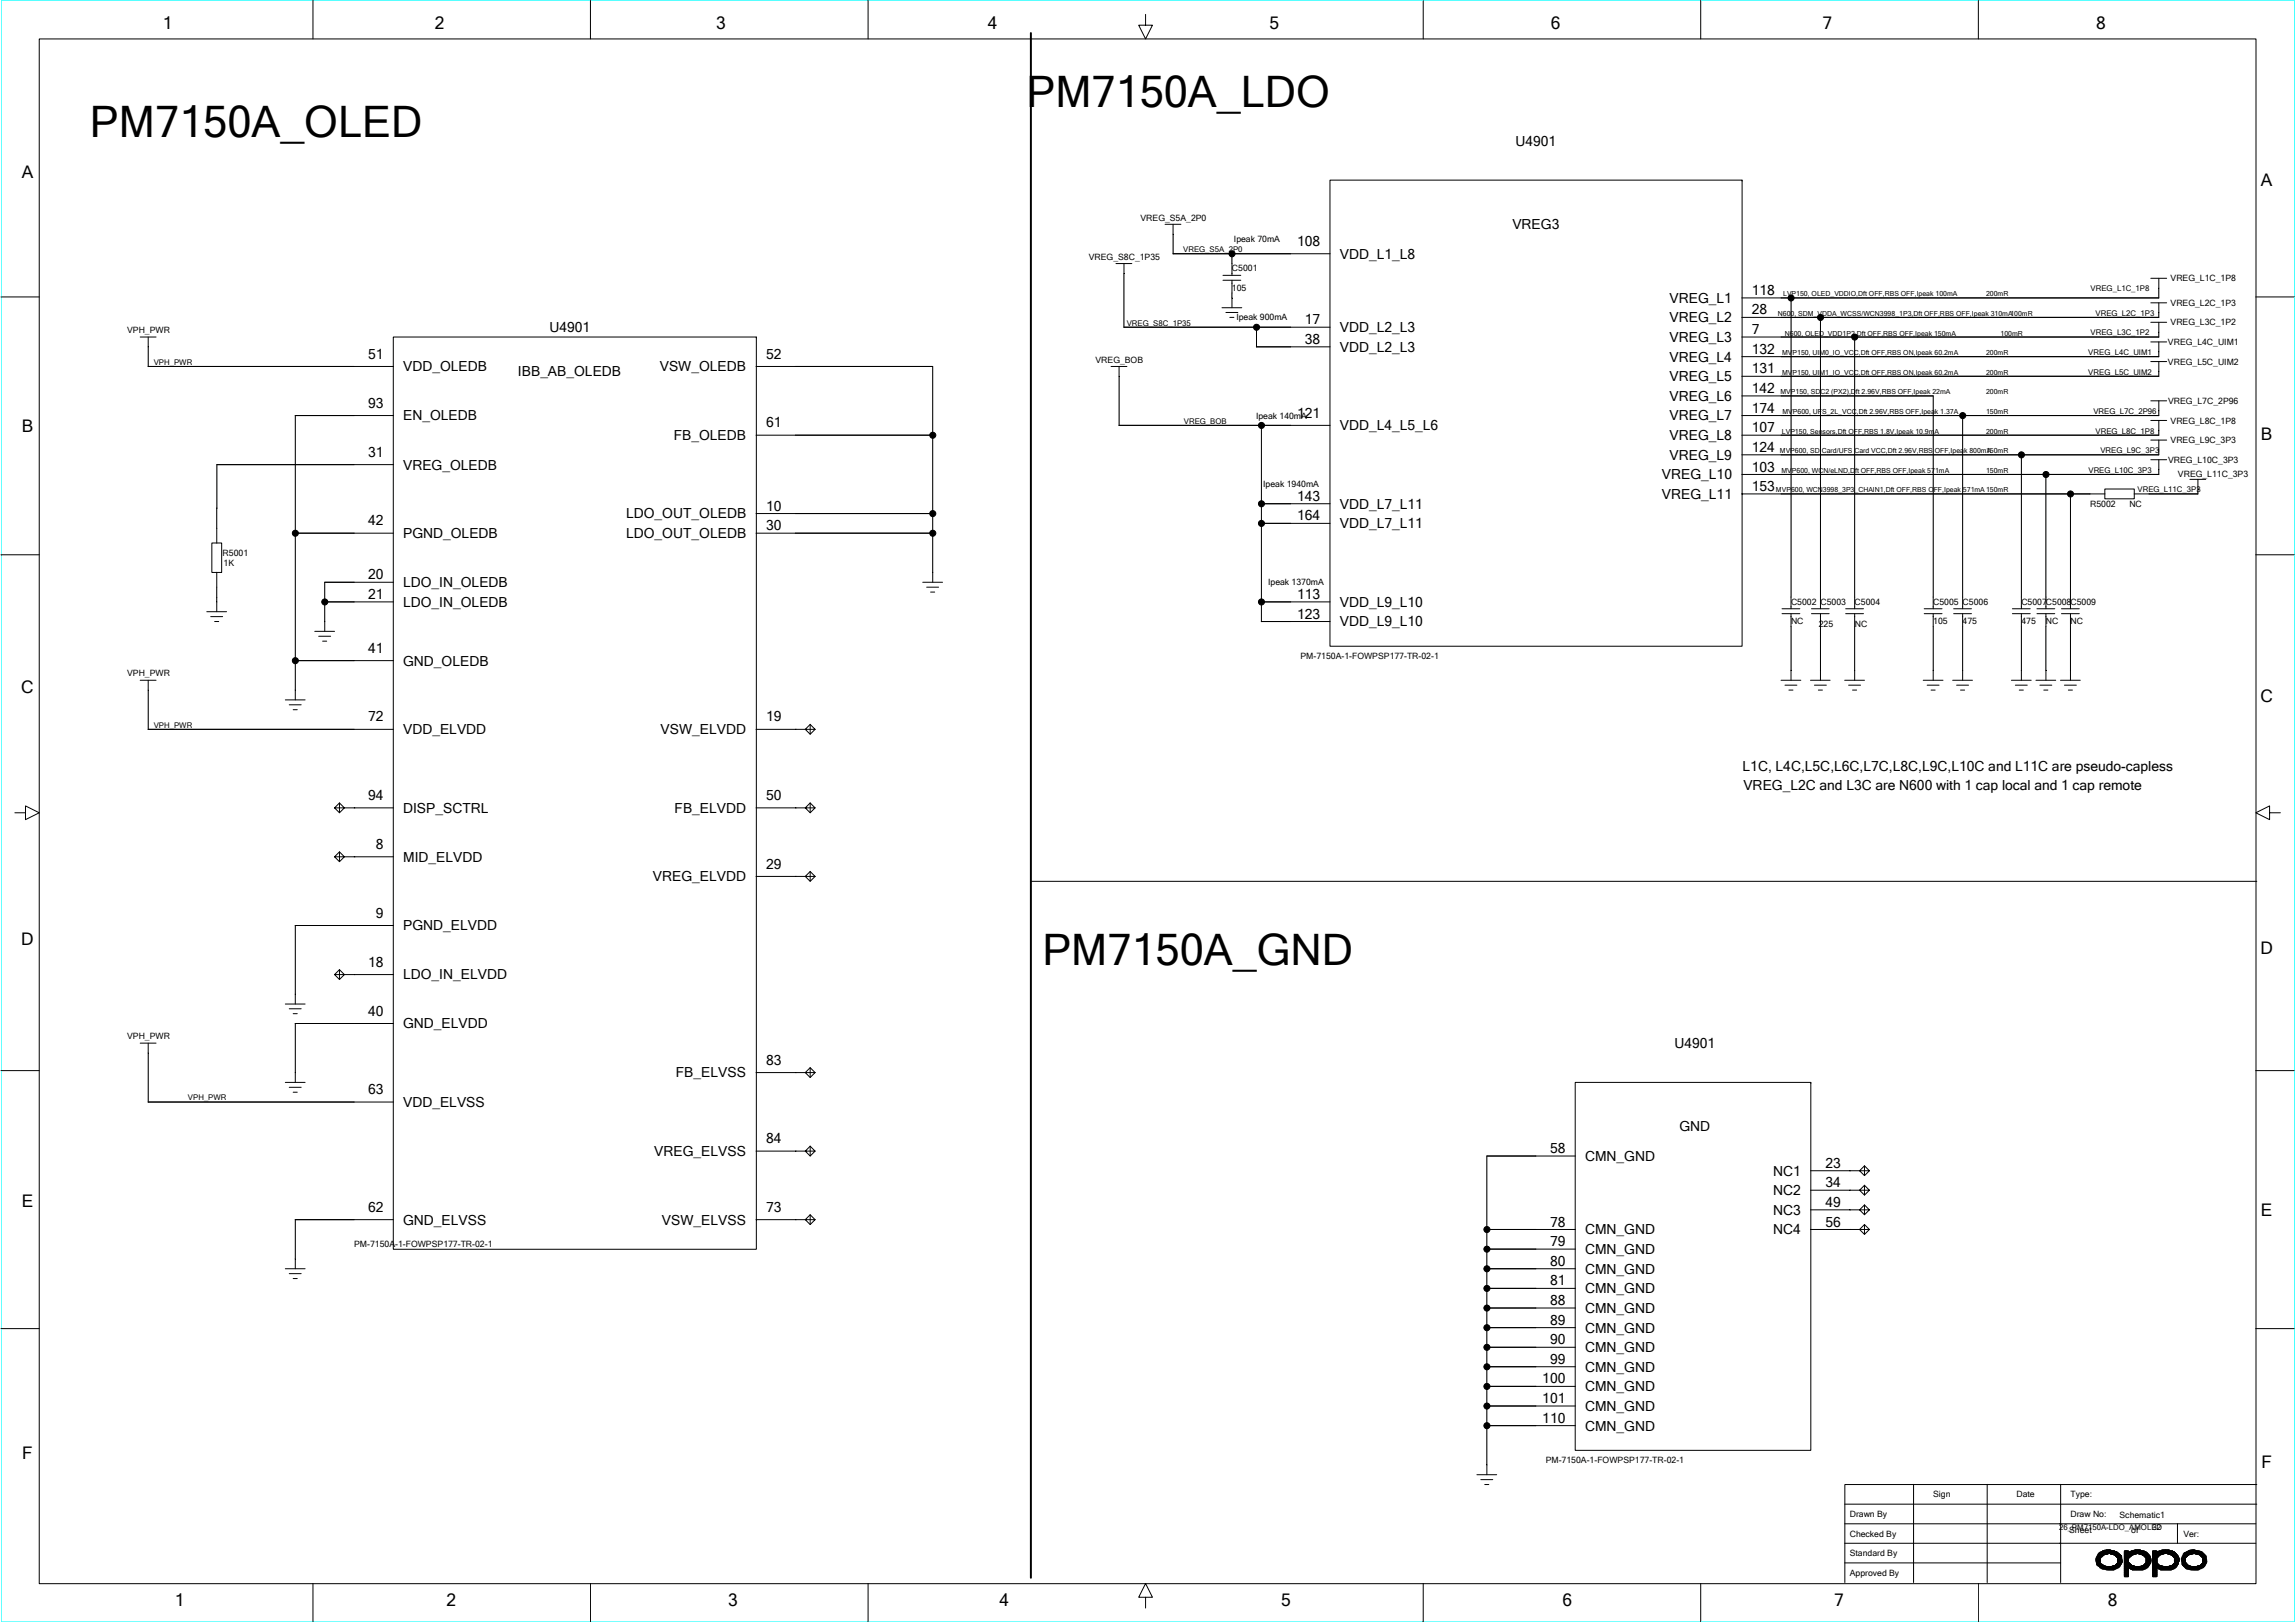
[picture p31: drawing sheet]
<svg xmlns="http://www.w3.org/2000/svg" width="297mm" height="210mm" viewBox="0 0 297 210" stroke-linecap="round" stroke-linejoin="round" font-family="sans-serif">
<defs><g id="words">
<g font-size="5.6">
<text x="11.6" y="17.7">PM7150A_OLED</text>
<text x="132.8" y="13.9">PM7150A_LDO</text>
<text x="134.8" y="124.9">PM7150A_GND</text>
</g>
<g font-size="2.2">
<text x="21.1" y="3.8">1</text>
<text x="56.2" y="3.8">2</text>
<text x="92.7" y="3.8">3</text>
<text x="127.8" y="3.8">4</text>
<text x="164.2" y="3.8">5</text>
<text x="200.6" y="3.8">6</text>
<text x="235.8" y="3.8">7</text>
<text x="271.2" y="3.8">8</text>
<text x="2.8" y="23">A</text>
<text x="292.5" y="24.1">A</text>
<text x="2.8" y="55.8">B</text>
<text x="292.5" y="57">B</text>
<text x="2.7" y="89.7">C</text>
<text x="292.4" y="90.8">C</text>
<text x="2.7" y="122.3">D</text>
<text x="292.4" y="123.5">D</text>
<text x="2.8" y="156.2">E</text>
<text x="292.5" y="157.3">E</text>
<text x="2.9" y="188.8">F</text>
<text x="292.6" y="189.9">F</text>
<text x="22.6" y="207.8">1</text>
<text x="57.8" y="207.8">2</text>
<text x="94.2" y="207.8">3</text>
<text x="129.3" y="207.8">4</text>
<text x="165.7" y="207.8">5</text>
<text x="202.2" y="207.8">6</text>
<text x="237.3" y="207.8">7</text>
<text x="272.7" y="207.8">8</text>
</g>
<g font-size="1.8">
<text x="196.1" y="18.9">U4901</text>
<text x="195.7" y="29.7">VREG3</text>
<text x="167.8" y="31.8">108</text>
<text x="173.3" y="33.5">VDD_L1_L8</text>
<text x="168.8" y="42">17</text>
<text x="216" y="39.2">VREG_L1</text>
<text x="216" y="41.7">VREG_L2</text>
<text x="226.6" y="40.7">28</text>
<text x="226.6" y="38.2">118</text>
<text x="47.6" y="46.4">51</text>
<text x="71.1" y="43">U4901</text>
<text x="99.1" y="46.4">52</text>
<text x="168.8" y="44.5">38</text>
<text x="173.3" y="43">VDD_L2_L3</text>
<text x="173.3" y="45.5">VDD_L2_L3</text>
<text x="216" y="44.2">VREG_L3</text>
<text x="216" y="46.8">VREG_L4</text>
<text x="226.6" y="45.8">132</text>
<text x="226.6" y="43.2">7</text>
<text x="47.6" y="52.7">93</text>
<text x="52.2" y="48">VDD_OLEDB</text>
<text x="67" y="48.7">IBB_AB_OLEDB</text>
<text x="85.4" y="48">VSW_OLEDB</text>
<text x="216" y="49.3">VREG_L5</text>
<text x="216" y="51.9">VREG_L6</text>
<text x="226.6" y="53.4">174</text>
<text x="226.6" y="50.8">142</text>
<text x="226.6" y="48.3">131</text>
<text x="47.6" y="59.1">31</text>
<text x="52.2" y="54.4">EN_OLEDB</text>
<text x="87.2" y="56.9">FB_OLEDB</text>
<text x="99.1" y="55.3">61</text>
<text x="167.8" y="54">121</text>
<text x="173.3" y="55.7">VDD_L4_L5_L6</text>
<text x="216" y="54.4">VREG_L7</text>
<text x="216" y="56.9">VREG_L8</text>
<text x="216" y="59.5">VREG_L9</text>
<text x="226.6" y="58.5">124</text>
<text x="226.6" y="55.9">107</text>
<text x="52.2" y="60.7">VREG_OLEDB</text>
<text x="167.8" y="64.8">143</text>
<text x="173.3" y="65.8">VDD_L7_L11</text>
<text x="215" y="62">VREG_L10</text>
<text x="215" y="64.5">VREG_L11</text>
<text x="226.6" y="63.5">153</text>
<text x="226.6" y="61">103</text>
<text x="47.6" y="68">42</text>
<text x="52.2" y="69.6">PGND_OLEDB</text>
<text x="81" y="67.1">LDO_OUT_OLEDB</text>
<text x="81" y="69.6">LDO_OUT_OLEDB</text>
<text x="99.1" y="68.6">30</text>
<text x="99.1" y="66.1">10</text>
<text x="167.8" y="67.3">164</text>
<text x="173.3" y="68.3">VDD_L7_L11</text>
<text x="47.6" y="77.5">21</text>
<text x="47.6" y="75">20</text>
<text x="52.2" y="76">LDO_IN_OLEDB</text>
<text x="167.8" y="77.5">113</text>
<text x="52.2" y="78.5">LDO_IN_OLEDB</text>
<text x="167.8" y="80">123</text>
<text x="173.3" y="78.5">VDD_L9_L10</text>
<text x="173.3" y="81">VDD_L9_L10</text>
<text x="47.6" y="84.5">41</text>
<text x="52.2" y="86.1">GND_OLEDB</text>
<text x="47.6" y="93.3">72</text>
<text x="52.2" y="95">VDD_ELVDD</text>
<text x="85.5" y="95">VSW_ELVDD</text>
<text x="99.1" y="93.3">19</text>
<text x="225.4" y="99.7">L1C, L4C,L5C,L6C,L7C,L8C,L9C,L10C and L11C are pseudo-capless</text>
<text x="47.6" y="103.5">94</text>
<text x="52.2" y="105.2">DISP_SCTRL</text>
<text x="87.3" y="105.2">FB_ELVDD</text>
<text x="99.1" y="103.5">50</text>
<text x="225.5" y="102.2">VREG_L2C and L3C are N600 with 1 cap local and 1 cap remote</text>
<text x="48.6" y="109.8">8</text>
<text x="52.2" y="111.5">MID_ELVDD</text>
<text x="99.1" y="112.4">29</text>
<text x="48.6" y="118.7">9</text>
<text x="84.5" y="114">VREG_ELVDD</text>
<text x="47.6" y="125.1">18</text>
<text x="52.2" y="120.4">PGND_ELVDD</text>
<text x="47.6" y="131.4">40</text>
<text x="52.2" y="126.7">LDO_IN_ELVDD</text>
<text x="52.2" y="133.1">GND_ELVDD</text>
<text x="99.1" y="137.8">83</text>
<text x="216.6" y="135.6">U4901</text>
<text x="47.6" y="141.6">63</text>
<text x="52.2" y="143.2">VDD_ELVSS</text>
<text x="87.4" y="139.4">FB_ELVSS</text>
<text x="84.6" y="149.6">VREG_ELVSS</text>
<text x="99.1" y="147.9">84</text>
<text x="200.5" y="149.2">58</text>
<text x="217.3" y="146.4">GND</text>
<text x="205.1" y="150.2">CMN_GND</text>
<text x="229.4" y="152.1">NC1</text>
<text x="229.4" y="154.6">NC2</text>
<text x="236.2" y="153.6">34</text>
<text x="236.2" y="151.1">23</text>
<text x="47.6" y="156.8">62</text>
<text x="52.2" y="158.4">GND_ELVSS</text>
<text x="85.6" y="158.4">VSW_ELVSS</text>
<text x="99.1" y="156.8">73</text>
<text x="200.5" y="161.2">79</text>
<text x="200.5" y="158.7">78</text>
<text x="205.1" y="159.7">CMN_GND</text>
<text x="229.4" y="157.2">NC3</text>
<text x="229.4" y="159.7">NC4</text>
<text x="236.2" y="158.7">56</text>
<text x="236.2" y="156.1">49</text>
<text x="200.5" y="166.3">81</text>
<text x="200.5" y="163.8">80</text>
<text x="205.1" y="162.2">CMN_GND</text>
<text x="205.1" y="164.8">CMN_GND</text>
<text x="205.1" y="167.3">CMN_GND</text>
<text x="200.5" y="173.9">90</text>
<text x="200.5" y="171.4">89</text>
<text x="200.5" y="168.8">88</text>
<text x="205.1" y="169.9">CMN_GND</text>
<text x="205.1" y="172.4">CMN_GND</text>
<text x="199.5" y="179">100</text>
<text x="200.5" y="176.4">99</text>
<text x="205.1" y="174.9">CMN_GND</text>
<text x="205.1" y="177.5">CMN_GND</text>
<text x="199.5" y="184.1">110</text>
<text x="199.5" y="181.5">101</text>
<text x="205.1" y="180">CMN_GND</text>
<text x="205.1" y="182.5">CMN_GND</text>
<text x="205.1" y="185.1">CMN_GND</text>
</g>
<g font-size="1.1">
<text x="147.5" y="28.5">VREG_S5A_2P0</text>
<text x="140.9" y="33.6">VREG_S8C_1P35</text>
<text x="159.4" y="35.1">C5001</text>
<text x="159.6" y="31.3">Ipeak 70mA</text>
<text x="159.4" y="37.7">105</text>
<text x="160" y="41.5">Ipeak 900mA</text>
<text x="280.8" y="36.4">VREG_L1C_1P8</text>
<text x="280.8" y="39.6">VREG_L2C_1P3</text>
<text x="16.4" y="43.1">VPH_PWR</text>
<text x="141.7" y="46.9">VREG_BOB</text>
<text x="280.5" y="47.2">VREG_L5C_UIM2</text>
<text x="280.5" y="44.6">VREG_L4C_UIM1</text>
<text x="280.8" y="42.1">VREG_L3C_1P2</text>
<text x="280.5" y="52.2">VREG_L7C_2P96</text>
<text x="162.5" y="54.2">Ipeak 140mA</text>
<text x="280.5" y="59.9">VREG_L10C_3P3</text>
<text x="280.8" y="54.8">VREG_L8C_1P8</text>
<text x="280.8" y="57.3">VREG_L9C_3P3</text>
<text x="163.4" y="63">Ipeak 1940mA</text>
<text x="270.4" y="65.6">R5002</text>
<text x="275.5" y="65.6">NC</text>
<text x="281.8" y="61.8">VREG_L11C_3P3</text>
<text x="28.8" y="71.9">R5001</text>
<text x="28.9" y="73.2">1K</text>
<text x="164.1" y="75.7">Ipeak 1370mA</text>
<text x="231.7" y="78.3">C5002 C5003</text>
<text x="231.7" y="80.8">NC</text>
<text x="235.3" y="81.2">225</text>
<text x="239.9" y="78.3">C5004</text>
<text x="240" y="81.2">NC</text>
<text x="250.1" y="80.8">105</text>
<text x="250.1" y="78.3">C5005 C5006</text>
<text x="253.9" y="80.8">475</text>
<text x="261.5" y="78.3">C5007C5008C5009</text>
<text x="261.5" y="80.8">475</text>
<text x="264.7" y="80.8">NC</text>
<text x="267.9" y="80.8">NC</text>
<text x="16.4" y="87.5">VPH_PWR</text>
<text x="168.3" y="85.2">PM-7150A-1-FOWPSP177-TR-02-1</text>
<text x="16.4" y="134.5">VPH_PWR</text>
<text x="45.8" y="161.4">PM-7150A-1-FOWPSP177-TR-02-1</text>
<text x="200" y="189.3">PM-7150A-1-FOWPSP177-TR-02-1</text>
<text x="239.3" y="196.3">Drawn By</text>
<text x="250.1" y="193.7">Sign</text>
<text x="260.9" y="193.7">Date</text>
<text x="267.9" y="193.7">Type:</text>
<text x="267.9" y="196.3">Draw No:</text>
<text x="274.2" y="196.4">Schematic1</text>
<text x="239.3" y="198.8">Checked By</text>
<text x="239.3" y="201.3">Standard By</text>
<text x="239.3" y="203.9">Approved By</text>
<text x="267.7" y="198.3">Sheet</text>
<text x="275.7" y="198.3">of</text>
<text x="282.5" y="198.8">Ver:</text>
</g>
<g font-size="1">
<text x="153.1" y="32.6">VREG_S5A_2P0</text>
<text x="270.5" y="37.7">VREG_L1C_1P8</text>
<text x="271.1" y="40.9">VREG_L2C_1P3</text>
<text x="19.9" y="47.2">VPH_PWR</text>
<text x="145.8" y="42.1">VREG_S8C_1P35</text>
<text x="270.2" y="45.9">VREG_L4C_UIM1</text>
<text x="270.5" y="43.4">VREG_L3C_1P2</text>
<text x="270.2" y="48.5">VREG_L5C_UIM2</text>
<text x="270.8" y="53.6">VREG_L7C_2P96</text>
<text x="153.2" y="54.8">VREG_BOB</text>
<text x="271.1" y="56.1">VREG_L8C_1P8</text>
<text x="271.7" y="58.6">VREG_L9C_3P3</text>
<text x="270.2" y="61.2">VREG_L10C_3P3</text>
<text x="276.5" y="63.7">VREG_L11C_3P3</text>
<text x="19.9" y="94.1">VPH_PWR</text>
<text x="24.3" y="142.4">VPH_PWR</text>
<text x="266.4" y="198">26_PM7150A-LDO_AMOLED</text>
<text x="278.5" y="198">32</text>
</g>
<g font-size=".9">
<text x="230" y="40.9">N600, SDM_VDDA_WCSS/WCN3998_1P3,Dft OFF,RBS OFF,Ipeak 310mA100mR</text>
<text x="230.7" y="38.4">LVP150, OLED_VDDIO,Dft OFF,RBS OFF,Ipeak 100mA</text>
<text x="256.9" y="38.4">200mR</text>
<text x="230.6" y="46">MVP150, UIM0_IO_VCC,Dft OFF,RBS ON,Ipeak 60.2mA</text>
<text x="230.9" y="43.4">N600, OLED_VDD1P2,Dft OFF,RBS OFF,Ipeak 150mA</text>
<text x="256.9" y="46">200mR</text>
<text x="258.8" y="43.4">100mR</text>
<text x="230.4" y="51">MVP150, SDC2 (PX2),Dft 2.96V,RBS OFF,Ipeak 22mA</text>
<text x="230.6" y="48.5">MVP150, UIM1_IO_VCC,Dft OFF,RBS ON,Ipeak 60.2mA</text>
<text x="230.6" y="53.6">MVP600, UFS_2L_VCC,Dft 2.96V,RBS OFF,Ipeak 1.37A</text>
<text x="256.9" y="48.5">200mR</text>
<text x="256.9" y="51">200mR</text>
<text x="256.9" y="53.6">150mR</text>
<text x="230.3" y="58.7">MVP600, SD Card/UFS Card VCC,Dft 2.96V,RBS OFF,Ipeak 800mA</text>
<text x="230.5" y="56.1">LVP150, Sensors,Dft OFF,RBS 1.8V,Ipeak 10.9mA</text>
<text x="256.9" y="56.1">200mR</text>
<text x="256.9" y="58.7">150mR</text>
<text x="229.8" y="63.7">MVP600, WCN3998_3P3_CHAIN1,Dft OFF,RBS OFF,Ipeak 571mA150mR</text>
<text x="230.5" y="61.2">MVP600, WCN/eLND,Dft OFF,RBS OFF,Ipeak 571mA</text>
<text x="256.9" y="61.2">150mR</text>
</g>
</g></defs>
<path d="M.1 0h296.8v209.8h-296.8z" fill="none" stroke="#0ff" stroke-width=".13"/>
<g fill="#000">
<path d="M159.4 37.9v.6zM159.4 32.8v1.3zM230.4 38.5h1.3zM279.3 37.3v1.2zM279.3 53.1v.7zM279.3 55.7v.6zM279.3 43v.6zM279.3 40.4v.7zM279.3 45.5v.6zM279.3 48v.7zM279.3 58.2v.6zM28 76v1.3z"/>
<path d="M28 77.3v.6zM279.3 60.7v.7zM284.3 63.3v.6z"/>
</g>
<g fill="none" stroke="#000" stroke-width=".13">
<path d="M5.1 5h286.8v199.9h-286.8zM40.5 .1v4.9M76.4 .1v4.9M112.3 .1v4.9M148.2 1.9v1.4h.9l-.9 1.7-.9-1.7h.9M184.1 .1v4.9M220 .1v4.9M255.9 .1v4.9M.1 38.4h5M144.4 34.1h2M145.4 34.1v8.3M150.7 29h2.1"/>
<path d="M151.7 32.8h20.4M151.8 29v3.9M158.1 39.8h2.6M158.2 36.3h2.3M158.2 35.6h2.3M159.4 32.8v2.8M159.4 36.3v3.5M172.1 23.3h53.3v60.3h-53.3zM225.4 23.3h.1M231.7 38.5v40.3M278.3 36h2M278.3 39.2h2"/>
<path d="M279.3 36v2.6l-54-.1M279.3 39.2v1.9h-54M291.8 38.4h5M18.1 43.6h2.1M19.2 47.4h31.7M19.2 43.6v3.8M50.9 43.6h47v118h-47zM50.9 53.8h-12.7v36.8M97.8 47.4h22.9v27.9M97.8 56.3h22.9M97.9 43.6h.1M143.7 47.4h2.1"/>
<path d="M144.8 47.4v7.7l27.3-.1M145.4 42.3h26.7M158.6 40.4h1.5M159.1 41.1h.5M162.5 44.9h9.6M162.6 42.3v2.6M163.2 55v25.4M225.3 51.2h24.8v27.6M225.3 53.8h54M225.3 43.6h54M225.3 48.7h54M225.3 58.8h54"/>
<path d="M235.5 41.1v37.7M239.9 43.6v35.2M253.9 53.8v25M261.5 58.8v20M278.3 54.4h2M278.3 59.5h2M278.3 51.9h2M278.3 41.7h2M278.3 44.2h2M278.3 46.8h2M278.3 56.9h2M279.3 41.7v1.9"/>
<path d="M279.3 44.2v2l-54-.1M279.3 46.8v1.9M279.3 51.9v1.9M279.3 54.4v1.9h-54M279.3 56.9v2M279.3 59.5v1.9M.1 71.8h5M26.8 79.1h2.5M27.3 79.8h1.5M27.4 70.3h1.3v3.8h-1.3zM28 65.7v4.6M28 74v5.1"/>
<path d="M28 60.1h22.9M28.1 60.1l-.1 5.6M38.2 69h12.7M42 77.9h8.9M42 75.3h8.9M42 75.3v6.4M97.8 69h22.9M97.8 66.4h22.9M119.4 75.3h2.5M119.9 76h1.5M120.4 76.6h.5M163.2 77.9h8.9"/>
<path d="M163.2 67.7h8.9M163.2 65.2h8.9M225.3 61.4h54M225.3 63.9h47M230.5 79.4h2.4M230.5 78.8h2.4M231.7 79.4v8.6M234.4 79.4h2.2M234.4 78.8h2.2M235.5 79.4v8.6M238.8 79.4h2.3M238.8 78.8h2.3"/>
<path d="M239.9 79.4v8.6M248.9 79.4h2.3M248.9 78.8h2.3M250.1 79.4v8.6M252.7 79.4h2.4M252.7 78.8h2.4M253.9 79.4v8.6M260.3 79.4h2.4M260.3 78.8h2.4M261.5 79.4v8.6M263.5 79.4h2.3M263.5 78.8h2.3"/>
<path d="M264.7 61.4v17.4M264.7 79.4v8.6M266.7 79.4h2.3M266.7 78.8h2.3M267.9 63.9v14.9M267.9 79.4v8.6M272.3 63.3h3.8v1.2h-3.8zM283.3 62h2.1M284.3 62v1.9h-8.2M291.8 71.8h5M18.1 88h2.1M19.2 94.4h31.7"/>
<path d="M19.2 88v6.4M27.8 80.4h.5M36.9 90.6h2.6M37.4 91.2h1.6M37.9 91.8h.6M38.2 85.5h12.7M40.7 81.7h2.6M41.2 82.3h1.6M41.7 83h.6M104.2 94.4h1.2l-.6 .6-.6-.6 .6-.7 .6 .7M104.2 94.4h-6.4M104.8 93.7v1.3"/>
<path d="M163.2 80.4h8.9M230.4 88h2.6M230.9 88.6h1.6M231.4 89.3h.6M234.2 88h2.6M234.7 88.6h1.6M235.2 89.3h.6M238.7 88h2.5M239.2 88.6h1.5M239.7 89.3h.5M248.8 88h2.6M249.3 88.6h1.6"/>
<path d="M249.8 89.3h.6M252.6 88h2.6M253.1 88.6h1.6M253.6 89.3h.6M260.2 88h2.6M260.7 88.6h1.6M261.2 89.3h.6M263.4 88h2.6M263.9 88.6h1.5M264.4 89.3h.5M266.6 88h2.5M267.1 88.6h1.5"/>
<path d="M267.6 89.3h.5M1.9 105.2h1.4v-.9l1.8 .9-1.8 .8v-.8M43.3 104.5l.6-.6 .7 .6-.7 .7-.6-.7h1.3M43.3 110.8l.6-.6 .7 .6-.7 .7-.6-.7h1.3M43.9 103.9v1.3M43.9 110.2v1.3M44.5 104.5h6.4M44.5 110.8h6.4M50.9 119.7h-12.7v10.2M104.2 104.5h1.2l-.6 .7-.6-.7 .6-.6 .6 .6M104.2 113.4h1.2l-.6 .6-.6-.6 .6-.6 .6 .6M104.2 104.5h-6.4"/>
<path d="M104.2 113.4h-6.4M104.8 103.9v1.3M104.8 112.7v1.3M133.3 114h158.7M293.6 105.2v-.9l-1.8 .9 1.8 .8v-.8h1.4M.1 138.5h5M18.1 135h2.1M19.2 135v7.6M36.9 129.9h2.6M37.4 130.5h1.6M37.9 131.1h.6M43.3 126.1l.6-.6 .7 .6-.7 .6-.6-.6h1.3"/>
<path d="M43.9 125.4v1.3M44.5 126.1h6.4M50.9 132.4h-12.7v7.6M104.2 138.8h1.2l-.6 .6-.6-.6 .6-.7 .6 .7M104.2 138.8h-6.4M104.8 138.1v1.3M291.8 138.5h5M19.2 142.6h31.7M36.9 140h2.6M37.4 140.7h1.6M37.9 141.3h.6M50.9 157.8h-12.7v6.3"/>
<path d="M104.2 148.9h1.2l-.6 .7-.6-.7 .6-.6 .6 .6M104.2 157.8h1.2l-.6 .6-.6-.6 .6-.6 .6 .6M104.2 148.9h-6.4M104.2 157.8h-6.4M104.8 148.3v1.3M104.8 157.1v1.3M192.3 159.1h11.5M203.8 140h30.5v47.6h-30.5zM203.8 149.6h-11.4v41.2M234.3 140h.1M240.6 151.5h1.2l-.6 .6-.6-.6 .6-.7 .6 .7M240.6 154h1.2l-.6 .6-.6-.6 .6-.6 .6 .6"/>
<path d="M240.6 156.5h1.2l-.6 .7-.6-.7 .6-.6 .6 .6M240.6 159.1h1.2l-.6 .6-.6-.6 .6-.7 .6 .7M240.6 159.1h-6.4M240.6 151.5h-6.4M240.6 154h-6.4M240.6 156.5h-6.4M241.2 150.8v1.3M241.2 153.3v1.3M241.2 155.9v1.3M241.2 158.4v1.3M.1 171.9h5M36.9 164.1h2.6"/>
<path d="M37.4 164.8h1.6M37.9 165.4h.6M192.3 179.4h11.5M192.3 176.8h11.5M192.3 174.3h11.5M192.3 171.8h11.5M192.3 169.2h11.5M192.3 166.7h11.5M192.3 164.1h11.5M192.3 161.6h11.5M291.8 171.9h5M191.1 190.8h2.5"/>
<path d="M191.6 191.4h1.5M192.1 192.1h.5M192.3 181.9h11.5M192.3 184.4h11.5M238.7 194.6h53.3M247.6 192v12.7M257.1 192v12.7M266.6 192v12.7M281.7 197.1v2.6M291.8 199.7h-53.1M291.8 197.1h-53.1M292 192.1h-53.3v12.6"/>
<path d="M40.5 204.9v4.9M76.4 204.9v4.9M112.3 204.9v4.9M148.2 206.7h.9l-.9-1.8-.9 1.8h.9v1.3M184.1 204.9v4.9M220 204.9v4.9M238.7 202.2h27.9M255.9 204.9v4.9M271.1 201.6h.7M271.1 201.7h.6M271.1 201.8h.6M271.1 202h.6"/>
<path d="M271.1 202.1h.6M271.3 201.3h.8M271.3 202.3h.6M271.3 202.5h.8M271.3 202.2h.4M271.3 201.4v1.1M271.4 202.6h.8M271.4 202.5v-1.3v1.4h.7M271.5 202.2v.4h.8M271.5 200.9a2.21 2.21 0 0 1 3 .4l.1 .8-.4 .6-.8 .4h-.6l-.9-.1-.6-.5-.1-.8zM271.5 201v1.6v-1.5v.1M271.7 201.6l.5-.4 .6-.3 .8 .3 .4 .4v.6l-.4 .4-.8 .1-.6-.1-.5-.4z"/>
<path d="M271.7 200.9v1.8M271.7 200.8h2.2M271.8 200.8v.7M271.8 202.3v.5M271.9 202.5v.5h1.9M271.9 200.8v.6h-.6M272.1 202.4v.6M272.1 200.7v.5M272.1 200.7h1.4M272.2 200.7v.5h-.8M272.3 202.6v.4M272.3 200.7v.4"/>
<path d="M272.3 200.6h.8M272.4 202.7v.4M272.4 200.7v.4M272.5 203.1h1.1M272.6 202.7v.4M272.6 200.5v.6M272.7 202.7v.4M272.7 200.5v.6h-1.3M272.8 202.7v.4M272.8 200.5v.4M272.9 202.7v.4M272.9 200.5v.4"/>
<path d="M273.1 202.7v.4M273.1 200.5v.6h1.1M273.2 202.7v.4M273.2 200.7v.4M273.3 202.6v.5M273.3 200.7v.4M273.4 202.6h.9M273.4 202.6v.5M273.4 200.7v.4M273.4 201.2h1M273.6 202.6v.4M273.6 200.7v.5"/>
<path d="M273.7 200.8v.5h.8M273.7 202.4v.6h-1.5v-.4M273.8 200.8v.6h.7M273.8 202.3v.5M273.9 201.8h.7M273.9 202h.7M273.9 202.1h.7M273.9 202.2h.6M273.9 201.7h.6M274 202.2v.6M274 200.8v.8h.5M274 200.9h-2.5"/>
<path d="M274.1 200.9v1.9h-2.5M274.2 201v1.7h-2.6M274.3 201.2v1.3h-.6M274.5 201.3v1h-.7M274.8 200.8h2.8M274.8 200.9h3M274.8 203h.6M274.8 203.1h.6M274.8 200.7h.6M274.8 203.2h.6M274.8 203.3h.6M274.8 203.5h.6"/>
<path d="M274.8 203.6h.6M274.8 203.7h.6M274.8 203.9h.6M274.8 201.2h1.2M274.8 202.6h1.1M274.8 202.5h.9M274.8 202.3h.8M274.8 202.2h.7M274.8 201.6h.6M274.8 201.7h.6M274.8 201.8h.6M274.8 202h.6"/>
<path d="M274.8 202.1h.6M274.8 200.7h.6v.2v-.1h.1a2.27 2.27 0 0 1 2.3 .1 1.03 1.03 0 0 1 .2 1.6l-.2 .3-.5 .3h-1.4l-.5-.3v1.2h-.6zM274.8 200.7v3.3M275 200.7v3.3M275.1 200.7v3.3M275.2 200.7v3.3M275.4 201.6l.5-.4 .6-.3 .8 .3 .3 .4v.6l-.3 .4-.8 .1-.6-.1-.5-.4zM275.4 200.7v3.3h-.6M275.5 200.8v.8M275.5 202.2v.6M275.6 200.8v.6h-.8M275.6 202.3v.7h2"/>
<path d="M275.7 200.7h1.7M275.7 200.7v.6h-.9M275.7 202.4v.6M275.9 200.7v.5M275.9 202.6v.5h1.4v-.5M276 200.7v.4M276 202.6v.5M276.1 202.6v.5M276.1 200.5v.6M276.2 200.6h.7M276.2 202.7v.4M276.2 200.5v.6h-1.4"/>
<path d="M276.4 202.7v.4M276.4 200.5v.6M276.5 202.7v.4M276.5 200.5v.4M276.6 202.7v.4M276.6 200.5v.6M276.7 201.1h1.2M276.8 202.7v.4M276.8 200.5v.6M276.9 202.7v.4M276.9 200.5v.6M277 202.6v.5"/>
<path d="M277 200.7v.4M277.1 201.2h.9v1.4M277.1 202.6h.8M277.1 202.6v.5M277.1 200.7v.4M277.3 200.7v.5M277.4 202.5h.6M277.4 202.4v.6M277.4 200.7v.6h.7v1h-.6M277.5 202.3v.7M277.5 200.8v.6h.6M277.6 202.2h.7"/>
<path d="M277.6 201.7h.7M277.6 201.8h.7M277.6 202.1h.7M277.6 202.2v.6M277.6 200.8v.8h.5M277.8 200.9v1.9h-3M277.9 201v1.7h-3.1M278.3 201.8v.2h-.7M278.5 203h.5M278.5 203.1h.5M278.5 203.2h.5M278.5 203.3h.5"/>
<path d="M278.5 203.5h.5M278.5 203.6h.5M278.5 203.7h.5M278.5 203.9h.5M278.5 200.9h3M278.5 200.8h2.8M278.5 200.7h.5M278.5 201.2h1M278.5 202.6h1M278.5 202.5h.8M278.5 202.3h.7M278.5 202.2h.5"/>
<path d="M278.5 201.6h.5M278.5 201.7h.5M278.5 201.8h.5M278.5 202h.5M278.5 202.1h.5M278.5 200.7h.5v.2v-.1h.2a2.17 2.17 0 0 1 2.4 .3l.1 .2a.49 .49 0 0 1 .1 .8v.2a1.37 1.37 0 0 1-.9 .8h-1.4l-.5-.3v1.2h-.5zM278.5 200.7v3.3M278.7 200.7v3.3M278.8 200.7v3.3M278.9 200.7v3.3M279 200.7v3.3h-.5M279.2 202.3v.5"/>
<path d="M279.2 200.8v.6h-.7M279.3 202.4v.6h2M279.3 200.7v.6h-.8M279.4 200.7h1.7M279.4 202.6v.4M279.4 200.7v.5M279.4 201.2l.8-.3 .7 .3 .4 .4v.6l-.4 .4-.7 .1-.8-.1-.4-.4v-.6zM279.5 202.6v.5M279.5 200.7v.4M279.7 202.6v.5M279.7 200.5v.6M279.8 202.6v.5"/>
<path d="M279.8 200.5v.6h-1.3M279.9 202.7v.4M279.9 200.5v.6M280.1 202.7v.4M280.1 200.5v.4M280.2 202.7v.4M280.2 200.5v.4M280.3 202.7v.4M280.3 200.5v.4M280.4 201.1h1.2M280.4 202.7v.4M280.4 200.5v.6"/>
<path d="M280.6 202.7v.4M280.6 200.5v.6M280.7 202.6v.5M280.7 200.5v.6M280.8 201.2h.9v1.4M280.8 202.6v.5M280.8 200.7v.4M280.8 202.6h.8M280.9 202.6v.5h-1.4M280.9 200.7v.5M281 202.5h.7M281.1 202.4v.6"/>
<path d="M281.1 200.7v.6h.7v1h-.6M281.2 202.3v.7M281.2 200.8v.6h.6M281.3 201.6h.7M281.3 201.7h.7M281.3 201.8h.7M281.3 202h.7M281.3 202.2h.6M281.3 202.1h.5M281.3 200.8v2M281.4 200.9v1.9h-2.9M281.6 201v1.7h-3.1"/>
<path d="M282.2 201.7h.5M282.2 201.8h.5M282.2 202h.5M282.3 201.6h.4M282.3 202.3h.6M282.3 202.2h.4M282.3 201.3v1.2h.7M282.3 202.1h.4M282.4 201.2h.8M282.5 201v1.6h.7M282.6 200.9h2.4M282.6 200.9v1.8h2.5v-1.7"/>
<path d="M282.6 200.9a2.03 2.03 0 0 1 2.8 .4l.1 .8-.4 .6-.8 .4-1.5-.1-.5-.5-.1-.8zM282.7 201.6l.4-.4 .7-.3 .8 .3 .4 .4v.6a1.52 1.52 0 0 1-2.3 0zM282.7 200.9v1.9h2.3M282.8 200.8h2.1M282.8 202.2v.8h1.8v-.4M282.8 200.8v.6h-.5M283 202.3v.7M283 200.8v.5h-.6M283.1 200.7h1.2M283.1 202.4v.6M283.1 200.7v.5M283.2 202.6v.4"/>
<path d="M283.2 200.7v.4M283.3 200.6h.7M283.3 202.6v.5M283.3 200.7v.4M283.5 200.7v.4M283.6 202.7v.4M283.6 200.5v.6h-1M283.7 202.7v.4M283.7 200.5v.6M283.8 202.7v.4M283.8 200.5v.4M284 202.7v.4"/>
<path d="M284 200.5v.6M284.1 201.1h1M284.1 200.7v.4M284.1 202.7v.4M284.2 200.7v.4M284.2 202.7v.4M284.3 200.7v.4M284.3 202.6v.5M284.5 200.7v.4M284.5 202.6v.5h-1v-.4M284.6 201.2h.6v1.4h-.9M284.6 200.7v.5"/>
<path d="M284.7 202.5h.5M284.7 200.8v.5h.7v1h-.6M284.7 202.4v.6M284.9 200.8v.6h.5M284.9 202.3v.5M285 201.8h.5M285 202h.5M285 202.1h.5M285 202.2h.4M285 201.6h.4M285 201.7h.4M285 200.9v1.9"/>
<circle cx="159.4" cy="32.8" r=".39"/>
<circle cx="231.7" cy="38.6" r=".39"/>
<circle cx="120.7" cy="56.3" r=".39"/>
<circle cx="162.6" cy="42.3" r=".39"/>
<circle cx="163.2" cy="55" r=".39"/>
<circle cx="235.5" cy="41.1" r=".39"/>
<circle cx="240" cy="43.6" r=".39"/>
<circle cx="253.9" cy="53.8" r=".39"/>
<circle cx="261.5" cy="58.9" r=".39"/>
<circle cx="38.2" cy="69" r=".39"/>
<circle cx="42" cy="77.9" r=".39"/>
<circle cx="120.7" cy="66.5" r=".39"/>
<circle cx="120.7" cy="69" r=".39"/>
<circle cx="163.2" cy="67.7" r=".39"/>
<circle cx="163.2" cy="77.9" r=".39"/>
<circle cx="163.2" cy="65.2" r=".39"/>
<circle cx="264.7" cy="61.4" r=".39"/>
<circle cx="267.9" cy="63.9" r=".39"/>
<circle cx="38.2" cy="85.5" r=".39"/>
<circle cx="192.4" cy="159.1" r=".39"/>
<circle cx="192.4" cy="166.7" r=".39"/>
<circle cx="192.4" cy="174.3" r=".39"/>
<circle cx="192.4" cy="169.2" r=".39"/>
<circle cx="192.4" cy="171.8" r=".39"/>
<circle cx="192.4" cy="164.2" r=".39"/>
<circle cx="192.4" cy="161.6" r=".39"/>
<circle cx="192.4" cy="176.8" r=".39"/>
<circle cx="192.4" cy="179.4" r=".39"/>
<circle cx="192.4" cy="181.9" r=".39"/>
<circle cx="192.4" cy="184.5" r=".39"/>
</g>
<g fill="#000">
<circle cx="159.4" cy="32.8" r=".4"/>
<circle cx="231.7" cy="38.5" r=".4"/>
<circle cx="120.7" cy="56.3" r=".4"/>
<circle cx="162.6" cy="42.3" r=".4"/>
<circle cx="163.2" cy="55" r=".4"/>
<circle cx="235.5" cy="41.1" r=".4"/>
<circle cx="239.9" cy="43.6" r=".4"/>
<circle cx="253.9" cy="53.8" r=".4"/>
<circle cx="261.5" cy="58.8" r=".4"/>
<circle cx="38.2" cy="69" r=".4"/>
<circle cx="42" cy="77.9" r=".4"/>
<circle cx="120.7" cy="66.4" r=".4"/>
<circle cx="120.7" cy="69" r=".4"/>
<circle cx="163.2" cy="65.2" r=".4"/>
<circle cx="163.2" cy="67.7" r=".4"/>
<circle cx="163.2" cy="77.9" r=".4"/>
<circle cx="264.7" cy="61.4" r=".4"/>
<circle cx="267.9" cy="63.9" r=".4"/>
<circle cx="38.2" cy="85.5" r=".4"/>
<circle cx="192.4" cy="159.1" r=".4"/>
<circle cx="192.4" cy="179.4" r=".4"/>
<circle cx="192.4" cy="174.3" r=".4"/>
<circle cx="192.4" cy="171.8" r=".4"/>
<circle cx="192.4" cy="169.2" r=".4"/>
<circle cx="192.4" cy="166.7" r=".4"/>
<circle cx="192.4" cy="161.6" r=".4"/>
<circle cx="192.4" cy="164.1" r=".4"/>
<circle cx="192.4" cy="176.8" r=".4"/>
<circle cx="192.4" cy="181.9" r=".4"/>
<circle cx="192.4" cy="184.4" r=".4"/>
</g>
<path d="M133.4 4.3v199.8" fill="none" stroke="#000" stroke-width=".25"/>
<use href="#words"/>
</svg>
